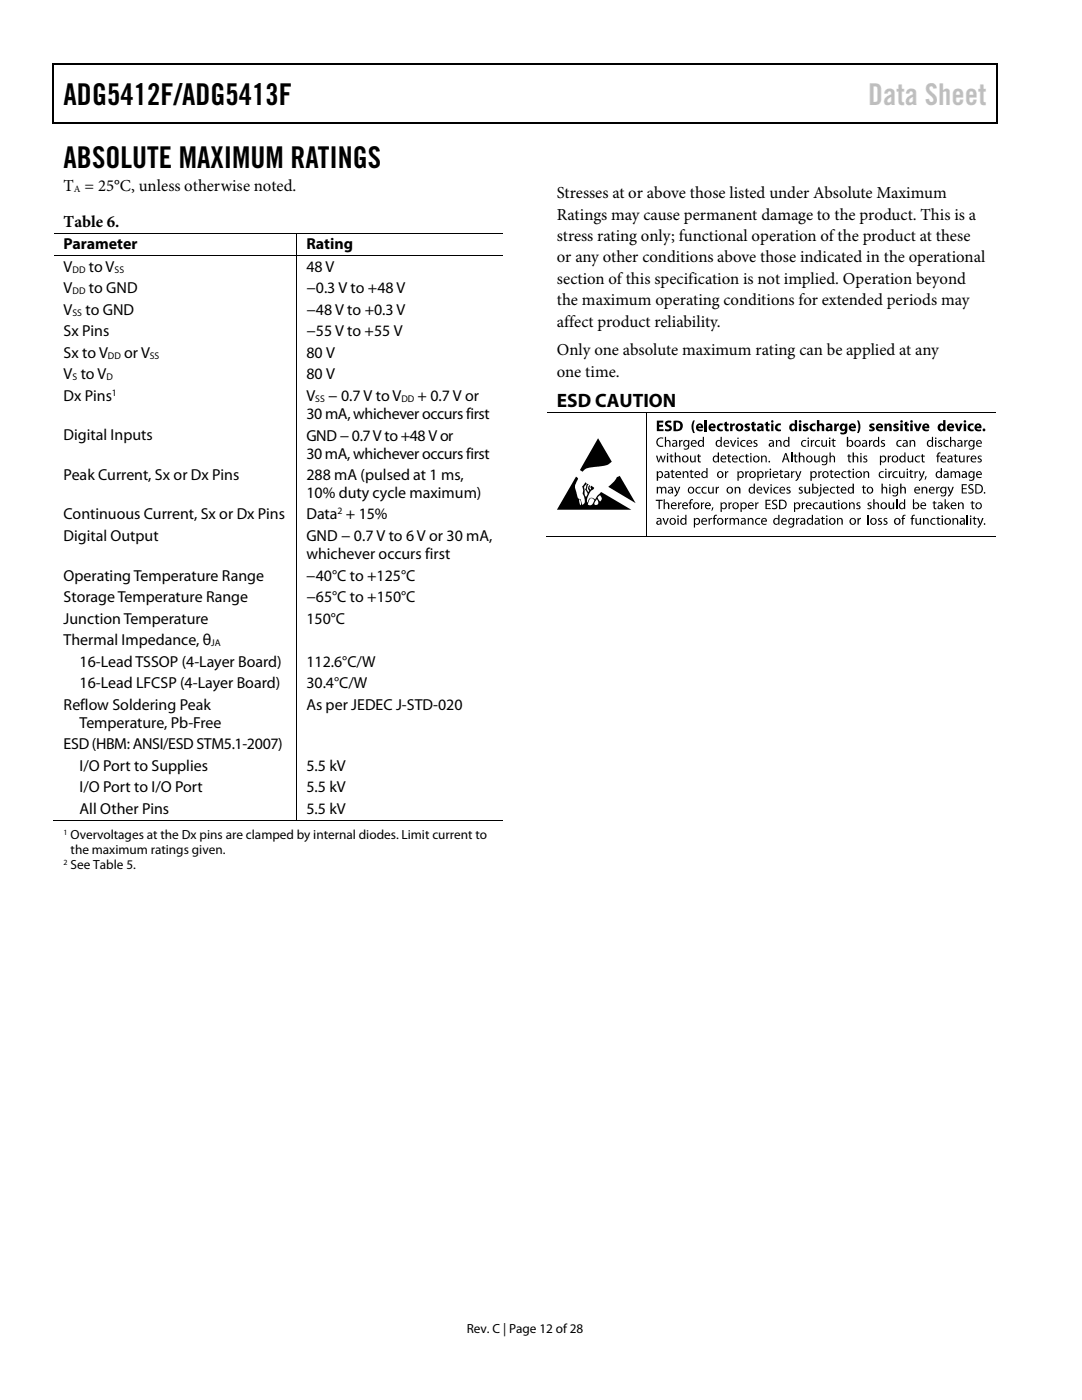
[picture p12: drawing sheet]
<svg xmlns="http://www.w3.org/2000/svg" width="216mm" height="279mm" viewBox="0 0 216 279" stroke-linecap="round" stroke-linejoin="round" font-family="sans-serif">
<defs><g id="words">
<g font-size="6">
<text x="12.7" y="21">ADG5412F/ADG5413F</text>
<text x="12.7" y="33.6">ABSOLUTE MAXIMUM RATINGS</text>
</g>
<text font-size="6" fill="#c0c0c0" x="173.2" y="21">Data Sheet</text>
<text font-size="3.9" x="111.1" y="81.3">ESD CAUTION</text>
<g font-size="3.3">
<text x="12.7" y="38.1">T = 25°C, unless otherwise noted.</text>
<text x="111.1" y="39.5">Stresses at or above those listed under Absolute Maximum</text>
<text x="12.7" y="45.2">Table 6.</text>
<text x="111.1" y="43.8">Ratings may cause permanent damage to the product. This is a</text>
<text x="111.1" y="48.1">stress rating only; functional operation of the product at these</text>
<text x="111.1" y="52.4">or any other conditions above those indicated in the operational</text>
<text x="111.1" y="56.6">section of this specification is not implied. Operation beyond</text>
<text x="111.1" y="60.9">the maximum operating conditions for extended periods may</text>
<text x="111.1" y="65.2">affect product reliability.</text>
<text x="111.1" y="70.9">Only one absolute maximum rating can be applied at any</text>
<text x="111.1" y="75.2">one time.</text>
</g>
<g font-size="3.2">
<text x="12.7" y="49.8">Parameter</text>
<text x="61.1" y="49.8">Rating</text>
<text x="12.7" y="54.3">V</text>
<text x="12.7" y="58.5">V</text>
<text x="17.7" y="54.3">to V</text>
<text x="17.7" y="58.5">to GND</text>
<text x="61.1" y="54.3">48 V</text>
<text x="61.1" y="58.5">−0.3 V to +48 V</text>
<text x="12.7" y="62.8">V</text>
<text x="17.1" y="62.8">to GND</text>
<text x="61.1" y="62.8">−48 V to +0.3 V</text>
<text x="12.7" y="67.1">Sx Pins</text>
<text x="12.7" y="71.4">Sx to V</text>
<text x="24.8" y="71.4">or V</text>
<text x="61.1" y="71.4">80 V</text>
<text x="61.1" y="67.1">−55 V to +55 V</text>
<text x="12.7" y="75.7">V to V</text>
<text x="61.1" y="75.7">80 V</text>
<text x="12.7" y="80">Dx Pins</text>
<text x="61.1" y="80">V</text>
<text x="61.1" y="83.6">30 mA, whichever occurs first</text>
<text x="65.5" y="80">− 0.7 V to V</text>
<text x="83.3" y="80">+ 0.7 V or</text>
<text x="12.7" y="87.9">Digital Inputs</text>
<text x="61.1" y="87.9">GND − 0.7 V to +48 V or</text>
<text x="12.7" y="95.8">Peak Current, Sx or Dx Pins</text>
<text x="61.1" y="91.5">30 mA, whichever occurs first</text>
<text x="61.1" y="95.8">288 mA (pulsed at 1 ms,</text>
<text x="61.1" y="99.4">10% duty cycle maximum)</text>
<text x="12.7" y="103.7">Continuous Current, Sx or Dx Pins</text>
<text x="12.7" y="108">Digital Output</text>
<text x="61.1" y="108">GND − 0.7 V to 6 V or 30 mA,</text>
<text x="61.2" y="103.7">Data + 15%</text>
<text x="61.1" y="111.6">whichever occurs first</text>
<text x="12.7" y="115.9">Operating Temperature Range</text>
<text x="61.1" y="115.9">−40°C to +125°C</text>
<text x="12.7" y="120.2">Storage Temperature Range</text>
<text x="12.7" y="124.5">Junction Temperature</text>
<text x="61.1" y="120.2">−65°C to +150°C</text>
<text x="61.1" y="124.5">150°C</text>
<text x="12.7" y="128.8">Thermal Impedance, θ</text>
<text x="15.9" y="133.1">16-Lead TSSOP (4-Layer Board)</text>
<text x="15.9" y="137.4">16-Lead LFCSP (4-Layer Board)</text>
<text x="61.1" y="137.4">30.4°C/W</text>
<text x="61.1" y="133.1">112.6°C/W</text>
<text x="12.7" y="141.7">Reflow Soldering Peak</text>
<text x="61.1" y="141.6">As per JEDEC J-STD-020</text>
<text x="12.7" y="149.5">ESD (HBM: ANSI/ESD STM5.1-2007)</text>
<text x="15.9" y="145.2">Temperature, Pb-Free</text>
<text x="15.9" y="153.8">I/O Port to Supplies</text>
<text x="61.2" y="153.8">5.5 kV</text>
<text x="15.9" y="158.1">I/O Port to I/O Port</text>
<text x="61.2" y="158.1">5.5 kV</text>
<text x="15.9" y="162.4">All Other Pins</text>
<text x="61.1" y="162.4">5.5 kV</text>
</g>
<g font-size="2.6">
<text x="14.1" y="167.5">Overvoltages at the Dx pins are clamped by internal diodes. Limit current to</text>
<text x="14.1" y="173.5">See Table 5.</text>
<text x="14.1" y="170.5">the maximum ratings given.</text>
<text x="93.2" y="266">Rev. C | Page 12 of 28</text>
</g>
<g font-size="1.9">
<text x="14.8" y="38.3">A</text>
<text x="14.5" y="54.4">DD</text>
<text x="14.5" y="58.7">DD</text>
<text x="22.9" y="54.4">SS</text>
<text x="14.5" y="63">SS</text>
<text x="21.5" y="71.6">DD</text>
<text x="29.9" y="71.6">SS</text>
<text x="14.5" y="75.9">S</text>
<text x="21.2" y="75.9">D</text>
<text x="22.3" y="79">1</text>
<text x="62.9" y="80.2">SS</text>
<text x="80.1" y="80.2">DD</text>
<text x="67.3" y="102.6">2</text>
<text x="42.1" y="128.9">JA</text>
</g>
<g font-size="1.6">
<text x="12.7" y="166.6">1</text>
<text x="12.7" y="172.6">2</text>
</g>
</g></defs>
<g fill="#000">
<path d="M10.5 12.7h.3v1h-.3zM198.8 12.7h.2v1h-.2zM198.8 12.7h.2v.3h-.2zM198.8 24.4h.2v.3h-.2zM119.3 87.5l2.8 4.6-.3 .2a3.8 3.8 0 0 1-2.7 .8l-.7 .1a2.29 2.29 0 0 0-2.2 .9l-.5-.3zM131 97.2h.3v.2a.46 .46 0 0 1 .8 0l.4-.3 .4 .3 .1 1.1h-.3v-1l-.3-.2-.3 .3v.9h-.2v-1l-.3-.2-.3 .3v.9h-.3zM130.9 90.9h.3l.2 1.2 .4-1.2h.2l.3 1.2 .3-1.2h.2l-.4 1.4h-.2l-.3-1.1-.4 1.1h-.2zM130.9 99.7h1.3v.3h-.5v1.6h-.3v-1.6h-.5zM131.1 83.9h1.3v.4h-.9v.5h.8v.4h-.8v.5h.9v.3h-1.3zM131.2 87.6l.7-.3 .5 .1-.1 .2a.76 .76 0 0 0-1.1 .7 .76 .76 0 0 0 1.1 .6l.1 .2a.98 .98 0 0 1-1.3-.3 .98 .98 0 0 1 .1-1.2zM132.4 99.6h.3v.9a.5 .5 0 0 1 .8 0l.1 1.1h-.3v-1l-.3-.2-.3 .3v.9h-.3zM132.7 87.2h.2v.8l.3-.2h.3a1.47 1.47 0 0 1 .3 1.4h-.2l-.1-1-.3-.2-.3 .3v.9h-.2z"/>
<path d="M132.9 84.1l.5-.2 .6 .1-.1 .4h-.7l-.1 .1 .2 .2a.72 .72 0 0 1 .8 .9 .72 .72 0 0 1-1.1 .5l-.3-.1v-.4l.7 .1 .2-.2-.2-.2a.7 .7 0 0 1-.6-.4 .7 .7 0 0 1 .1-.8zM133.8 90.7l.2-.1v.3h.4v.2h-.4l.1 .9 .2 .1v.2h-.3l-.2-.2v-1h-.2v-.2h.2zM134 93.8l.2-.1v.3h.4v.2h-.4l.1 .9 .3 .1-.1 .2h-.3l-.2-.2v-1h-.2v-.2h.2zM134.6 90.3h.3v.8l.3-.2 .3 .1a1.47 1.47 0 0 1 .3 1.3h-.3v-1l-.3-.2-.3 .3v.9h-.3zM134.5 97.2h.3l.3 1 .4-1h.2l-.2 .5a2.11 2.11 0 0 1-.9 1.4v-.2l.4-.5zM135.5 87.8h.2v.3l.5-.3v.2l-.3 .1-.1 .2v.9h-.3zM136.2 94h.2v.3l.1-.1a.51 .51 0 0 1 .8 0l.1 1.2h-.3v-1l-.3-.2-.3 .3v.9h-.3zM137.8 93.8l.2-.1v.3h.4v.2h-.4l.1 .9 .3 .1v.2h-.4l-.2-.2v-1h-.2v-.2h.2zM138.3 83.9h.4a2.82 2.82 0 0 0 0 2.5h-.3a2.22 2.22 0 0 1-.1-2.5zM137.7 90.9h.2l.1 1a.33 .33 0 0 0 .3 .2 .33 .33 0 0 0 .3-.3v-.9h.2v1.4h-.2v-.2l-.1 .1a.48 .48 0 0 1-.7-.1zM139.3 90.7l.2-.1v.3h.3v.2h-.3v.9l.3 .1v.2h-.3l-.2-.2v-1h-.2zM138.9 97.3l.6-.2 .3 .1-.1 .2a.51 .51 0 0 0-.7 .5 .51 .51 0 0 0 .8 .4v.1a.7 .7 0 0 1-.9-.1 .7 .7 0 0 1 0-1z"/>
<path d="M140.6 83.8h.5v2.2h-.5zM140.1 97.3l.6-.2 .3 .1v.2a.51 .51 0 0 0-.8 .4 .51 .51 0 0 0 .8 .5v.1a.71 .71 0 0 1-.9-.1 .71 .71 0 0 1 0-1zM141.3 97.2h.2l.1 .9 .2 .2 .4-.2v-.9h.2v1.3h-.2v-.2l-.1 .1a.48 .48 0 0 1-.7-.1zM142.8 97.2h.2v.2l.5-.3v.3h-.3l-.1 .3v.8h-.3zM143.2 84.7l.9-.2 .2 .1-.2 .3a.45 .45 0 0 0-.6 .4 .45 .45 0 0 0 .7 .4l.1 .3a.82 .82 0 0 1-1.1-.2 .82 .82 0 0 1 0-1.1zM144.7 94h.2v.3l.4-.3v.3h-.2l-.2 .3v.8h-.2zM144.6 84.3l.5-.2v.4h.3v.4h-.3v.7l.3 .1v.3a.51 .51 0 0 1-.5 0 .51 .51 0 0 1-.3-.5v-.6h-.2v-.4h.2zM145.3 90.7l.2-.1v.3h.4v.2h-.4l.1 .9 .3 .1-.1 .2h-.3l-.2-.2v-1h-.2v-.2h.2zM145.7 84.5h.4v.3l.3-.3h.2v.4l-.3 .1-.1 .2v.8h-.5zM145.7 87.8h.2l.4 1.1 .4-1.1h.2l-.5 1.4h-.2zM146.6 97.2h.2v.2l.1-.1a.51 .51 0 0 1 .8 0v1.2h-.2l-.1-1-.2-.2-.4 .3v.9h-.2zM147.6 91.1l.5-.2 .4 .1-.1 .2a.51 .51 0 0 0-.7 .4 .51 .51 0 0 0 .7 .5l.1 .1a.7 .7 0 0 1-1-.2 .7 .7 0 0 1 .1-.9z"/>
<path d="M148.7 84.6l.5-.1 .4 .1-.1 .3h-.4v.1a.56 .56 0 0 1 .6 .7 .56 .56 0 0 1-.9 .4l-.3-.1 .1-.4 .4 .1 .2-.1-.4-.3a.44 .44 0 0 1-.1-.7zM148.7 94h.2v.3l.5-.3v.3h-.2l-.2 .3v.8h-.3zM147.9 88l.5-.2 .3 .1v.2a.5 .5 0 0 0-.7 .4 .5 .5 0 0 0 .7 .4v.2a.71 .71 0 0 1-.9-.2 .71 .71 0 0 1 .1-.9zM148.8 90.7l.3-.1v.3h.3v.2h-.3v.9l.3 .1-.1 .2h-.2l-.2-.2-.1-1h-.2v-.2h.2zM150.4 88l.4-.2 .3 .1v.2l-.5-.1v.3a.47 .47 0 0 1 .6 .5 .47 .47 0 0 1-.7 .4l-.2-.1 .1-.2 .3 .1 .2-.2-.2-.2a.41 .41 0 0 1-.3-.6zM150 84.3l.5-.2v.4h.3v.4h-.3l.1 .7 .2 .1v.3a.52 .52 0 0 1-.5 0 .52 .52 0 0 1-.3-.5v-.6h-.2v-.4h.2zM151.8 90.9h.3v.3l.1-.2a.49 .49 0 0 1 .7 .1l.1 1.2h-.2l-.1-1-.2-.2-.4 .3v.9h-.2zM152.3 97.2h.2l.4 1.1 .3-1.1h.3l-.5 1.3h-.2zM152.7 94h.2v.3l.4-.3v.3h-.2l-.2 .3v.8h-.2zM152.8 84.3l.4-.2v.4h.4v.4h-.4l.1 .7 .3 .1v.3a.48 .48 0 0 1-.6 0 .48 .48 0 0 1-.2-.5v-.6h-.2v-.4h.2zM154.8 87.8h.2v.3l.1-.2a.48 .48 0 0 1 .8 .1l.1 1.2h-.3v-1l-.3-.2-.3 .2v1h-.3zM154.5 97.3l.5-.2 .3 .1v.2a.51 .51 0 0 0-.8 .4 .51 .51 0 0 0 .8 .5v.1a.71 .71 0 0 1-.9-.1 .71 .71 0 0 1 .1-1z"/>
<path d="M154.9 84.7l.8-.2 .2 .1-.1 .3a.45 .45 0 0 0-.7 .4 .45 .45 0 0 0 .7 .4l.1 .3a.81 .81 0 0 1-1.1-.2 .81 .81 0 0 1 .1-1.1zM155.7 93.8l.2-.1v.3h.4v.2h-.4l.1 .9 .3 .1-.1 .2h-.3l-.2-.2v-1h-.2v-.2h.2zM157 97.3l.4-.2 .3 .1v.2h-.5v.2a.48 .48 0 0 1 .6 .6 .48 .48 0 0 1-.7 .3l-.2-.1 .1-.1h.3l.2-.2-.2-.2a.41 .41 0 0 1-.3-.6zM157.8 90.3h.3v2h-.3zM157.9 94h.2v.3l.4-.3v.3h-.2l-.2 .3v.8h-.2zM158.3 90.9h.3v-.2l.2-.1v.3h.3v.2h-.3v.9l.3 .1v.2l-.5-.1v-1.1h-.3zM158.7 94h.2l.4 1.1 .4-1.1h.2l-.2 .6a2.21 2.21 0 0 1-.9 1.4l-.1-.2 .5-.5zM159.4 90.3h.3v.8l.2-.2 .4 .1a1.51 1.51 0 0 1 .2 1.3h-.2v-1l-.3-.2-.3 .3v.9h-.3zM159.4 97.3l.5-.2 .3 .1-.1 .2h-.4v.2l.2 .1a.42 .42 0 0 1 .3 .4 .42 .42 0 0 1-.2 .4l-.7-.1 .1-.1h.5v-.3l-.2-.1a.4 .4 0 0 1-.3-.6zM160.4 84.6l.4-.1 .5 .1-.1 .3h-.5v.1a.54 .54 0 0 1 .6 .6 .54 .54 0 0 1-.6 .5l-.5-.1 .1-.4 .5 .1v-.2h-.2a.48 .48 0 0 1-.4-.4 .48 .48 0 0 1 .2-.5zM160 88l.5-.2 .4 .1-.1 .2a.51 .51 0 0 0-.7 .4 .51 .51 0 0 0 .7 .4l.1 .2a.7 .7 0 0 1-1-.2 .7 .7 0 0 1 .1-.9zM160.5 97.2h.3v.9l.3 .2 .3-.2v-.9h.2v1.3h-.2v-.2l-.1 .1a.48 .48 0 0 1-.7-.1z"/>
<path d="M161.8 87.8h.2v.3l.5-.3v.2l-.3 .1-.1 .2v.9h-.3zM161.7 84.7l.9-.2 .2 .1-.1 .3a.45 .45 0 0 0-.7 .4 .45 .45 0 0 0 .7 .4l.1 .3a.81 .81 0 0 1-1.1-.2 .81 .81 0 0 1 0-1.1zM163 83.8h.5v.9a.55 .55 0 0 1 .7-.1 .55 .55 0 0 1 .3 .6v.8h-.5v-1l-.3-.1-.2 .2v.9h-.5zM163.3 94h.2v.3l.4-.3v.3h-.2l-.2 .3v.8h-.2zM162.4 90.9h.3v1a.32 .32 0 0 0 .4 .2 .32 .32 0 0 0 .2-.3v-.9h.3v1.4h-.2l-.1-.2v.1a.48 .48 0 0 1-.8-.1zM162.8 88l.5-.2 .3 .1v.2a.51 .51 0 0 0-.8 .4 .51 .51 0 0 0 .8 .4v.2a.7 .7 0 0 1-.9-.2 .7 .7 0 0 1 .1-.9zM163.9 87.8h.2l.1 1 .2 .2 .4-.3v-.9h.2v1.4h-.2v-.3l-.1 .2a.48 .48 0 0 1-.7-.1zM165.5 90.3h.3v.8l.4-.2 .3 .2 .1 1.2h-.2v-1l-.3-.2-.3 .3v.9h-.3zM165.7 93.8l.3-.1v.3h.3v.2h-.3v.9l.3 .1v.2h-.4l-.1-.2-.1-1h-.2v-.2h.2zM166.1 87.6l.3-.1v.3h.3v.2h-.3v.9l.3 .1v.2h-.4l-.1-.3-.1-.9h-.2v-.2h.2zM166.5 84.5h.4v.3l.3-.3h.2v.4l-.3 .1-.2 .2v.8h-.4zM165.8 97.3l.5-.2 .3 .1v.2a.51 .51 0 0 0-.8 .5 .51 .51 0 0 0 .8 .4v.1a.7 .7 0 0 1-.9-.1 .7 .7 0 0 1 .1-1z"/>
<path d="M166.4 100h.2v.3h.4v.2h-.4l.1 .9h.2l.1 .2h-.4l-.2-.2v-.9h-.2zM167 96.9h.2v.3h.4v.1h-.4l.1 1h.3l-.1 .2h-.3l-.2-.2v-1h-.2v-.1h.2zM168.1 94.2l.5-.2 .3 .1-.1 .2a.5 .5 0 0 0-.7 .4 .5 .5 0 0 0 .7 .5l.1 .1a.7 .7 0 0 1-.9-.2 .7 .7 0 0 1 .1-.9zM169.3 90.7l.2-.1v.3h.4v.2h-.4l.1 .9 .2 .1v.2h-.3l-.2-.2v-1h-.2zM169.3 93.8l.2-.1v.3h.4v.2h-.4l.1 .9 .2 .1v.2h-.3l-.2-.2v-1h-.2v-.2h.2zM170.1 90.3h.3v.8l.3-.2 .3 .1a1.51 1.51 0 0 1 .3 1.3h-.3v-1l-.3-.2-.3 .3v.9h-.3zM171 83.9h.3a2.22 2.22 0 0 1 0 2.5h-.3a2.82 2.82 0 0 0 0-2.5zM172.3 91.1l.4-.2 .3 .1v.2l-.5-.1 .1 .3 .1 .1a.4 .4 0 0 1 .4 .3 .4 .4 0 0 1-.2 .5l-.7-.1 .1-.2 .5 .1v-.3l-.2-.1a.41 .41 0 0 1-.3-.6zM172.3 94h.2v.3l.1-.1a.49 .49 0 0 1 .8 0v1.2h-.2v-1l-.3-.2-.4 .3v.9h-.2zM172.2 96.9h.2v.3h.4v.1h-.4l.1 1h.3l-.1 .2h-.3l-.2-.2v-1h-.2v-.1h.2zM173.4 87.8h.2v.3l.5-.3v.2l-.3 .1-.1 .2-.1 .9h-.2zM173.6 84.6l.5-.1 .4 .1-.1 .3h-.4v.1a.56 .56 0 0 1 .5 .7 .56 .56 0 0 1-.8 .4l-.3-.1 .1-.4 .4 .1 .2-.1-.5-.3a.43 .43 0 0 1 0-.7z"/>
<path d="M174.2 99.6h.3v.9l.3-.2h.3a1.49 1.49 0 0 1 .3 1.3h-.2l-.1-1-.3-.2-.3 .3v.9h-.3zM175.8 88l.5-.2 .3 .1-.1 .2-.4-.1v.3l.2 .1a.4 .4 0 0 1 .3 .3 .4 .4 0 0 1-.2 .4h-.7l.1-.2 .3 .1 .3-.2-.6-.5zM175.9 96.5h.2v.9a.5 .5 0 0 1 .9-.1v1.2h-.2v-1l-.3-.2-.3 .3-.1 .9h-.2zM175.5 94.2l.5-.2 .4 .1-.1 .2a.51 .51 0 0 0-.7 .4 .51 .51 0 0 0 .7 .5l.1 .1a.7 .7 0 0 1-1-.1 .7 .7 0 0 1 .1-1zM176.5 84.5h.4v.3l.1-.2a.56 .56 0 0 1 .7 0 .56 .56 0 0 1 .2 .6v.8h-.4l-.1-1-.2-.1-.2 .2v.9h-.5zM177.1 90.9h.3v.3l.4-.3v.2l-.2 .1-.2 .2v.9h-.3zM177.3 94h.2v.3l.4-.3v.3h-.2l-.2 .3v.8h-.2zM178.4 84.6l.5-.1 .4 .1-.1 .3h-.4v.1a.56 .56 0 0 1 .6 .7 .56 .56 0 0 1-.9 .4l-.3-.1 .1-.4 .4 .1 .2-.1-.5-.3a.42 .42 0 0 1 0-.7zM178.3 94.2l.5-.2 .3 .1v.2a.51 .51 0 0 0-.8 .4 .51 .51 0 0 0 .8 .5v.1a.7 .7 0 0 1-.9-.1 .7 .7 0 0 1 .1-1zM179.6 96.5h.3v.9l.3-.3 .3 .1a1.42 1.42 0 0 1 .3 1.3h-.3v-1l-.3-.2-.3 .3v.9h-.3zM179 88l.6-.2 .3 .1v.2a.51 .51 0 0 0-.8 .4 .51 .51 0 0 0 .8 .4v.2a.71 .71 0 0 1-.9-.2 .71 .71 0 0 1 0-.9zM179.4 94h.2l.1 1 .2 .2 .4-.2v-1h.2v1.4h-.2v-.2l-.1 .1a.48 .48 0 0 1-.7-.1z"/>
<path d="M180.6 84.3l.4-.2v.4h.4v.4h-.4l.1 .7 .3 .1v.3a.5 .5 0 0 1-.6 0 .5 .5 0 0 1-.2-.5v-.6h-.2v-.4h.2zM181.5 87.8h.2v.3l.1-.2a.49 .49 0 0 1 .7 .1l.1 1.2h-.2v-1l-.3-.2-.4 .3v.9h-.2zM181.6 93.8l.2-.1v.3h.4v.2h-.4l.1 .9 .3 .1v.2h-.4l-.2-.2v-1h-.2zM181.1 90.9h.2l.1 1 .2 .2 .4-.3v-.9h.2v1.4h-.2v-.2l-.1 .1a.45 .45 0 0 1-.7-.1zM182.5 94h.2v.3l.4-.3v.3h-.2l-.2 .3v.8h-.2zM182.3 84.5h.5l.3 1.1 .3-1.1h.5l-.5 1.5h-.5zM183.3 94h.2l.4 1.1 .4-1.1h.2l-.2 .6a2.2 2.2 0 0 1-.9 1.4l-.1-.2 .5-.5zM182.7 91.1l.5-.2 .4 .1-.1 .2a.51 .51 0 0 0-.7 .4 .51 .51 0 0 0 .7 .5l.1 .1a.71 .71 0 0 1-1-.1 .71 .71 0 0 1 .1-1zM183.9 97.2h.2v.2l.1-.1a.5 .5 0 0 1 .8 0v1.2h-.2v-1l-.3-.2-.4 .3v.9h-.2zM183.9 90.7l.3-.1v.3h.3v.2h-.3v.9l.3 .1v.2h-.4l-.1-.2-.1-1h-.2v-.2h.2zM184.7 95.1l.2-.1-.2 .7h-.2zM186.3 100h.2v.3h.4v.2h-.4l.1 .9h.3v.2h-.4l-.2-.2v-.9h-.2z"/>
<path d="M186.8 97.2h.2v.2l.5-.3v.3h-.3l-.1 .3-.1 .8h-.2zM187.2 90.4l.5-.1-.1 .2h-.3v.2l-.1 .2h.4v.2h-.4v1.2h-.2v-1.2h-.2v-.2h.2zM187.2 88l.4-.2 .4 .1-.1 .2-.4-.1v.3l.2 .1a.4 .4 0 0 1 .3 .3 .4 .4 0 0 1-.2 .4h-.6v-.2l.5 .1v-.3l-.2-.1a.4 .4 0 0 1-.3-.6zM188.4 88l.5-.2 .4 .1v.2a.51 .51 0 0 0-.8 .4 .51 .51 0 0 0 .8 .4v.2a.71 .71 0 0 1-.9-.2 .71 .71 0 0 1 0-.9zM189 97.2h.3l.4 1 .4-1h.2l-.2 .5a2.26 2.26 0 0 1-.9 1.4l-.1-.2 .5-.5zM189.6 87.2h.2v.8a.5 .5 0 0 1 .8 0l.1 1.2h-.2l-.1-1-.3-.2-.3 .3v.9h-.2zM189.7 94h.2v.3a.46 .46 0 0 1 .4-.3 .46 .46 0 0 1 .4 .3l.4-.3 .4 .2 .1 1.2h-.3v-1l-.2-.2-.3 .3v.9h-.3v-1l-.3-.2-.3 .3v.9h-.2zM190.3 90.9h.2v-.2l.3-.1v.3h.3v.2h-.3v.9l.3 .1v.2l-.5-.1-.1-1.1h-.2zM190.5 84.5h.5l.3 1.1 .3-1.1h.5l-.6 1.5h-.4zM192.4 87.8h.2v.3l.5-.3v.2l-.4 .3v.9h-.3zM191.3 90.9h.3v1l.3 .2 .3-.3v-.9h.3v1.4h-.2v-.2l-.1 .1a.47 .47 0 0 1-.8-.1zM191.9 96.6h1v.2h-.8v.6h.8v.2h-.8v.7h.9v.2h-1.1z"/>
<path d="M192.9 90.9h.2v.3l.4-.3v.2l-.2 .1-.2 .2v.9h-.2zM193.3 96.9a.76 .76 0 0 1 .9-.2l-.1 .2-.3-.1-.3 .2 .1 .3a.64 .64 0 0 1 .6 .9 .64 .64 0 0 1-1 .2v-.2a.39 .39 0 0 0 .7 .1 .39 .39 0 0 0-.2-.7 .53 .53 0 0 1-.4-.7zM193.7 100.3h.2v-.3h.2v.3h.4v.2h-.4l.1 .9h.2v.2l-.4-.1-.1-1h-.2zM193.3 84.7l.8-.2 .2 .1-.1 .3a.45 .45 0 0 0-.7 .4 .45 .45 0 0 0 .7 .4l.1 .3a.82 .82 0 0 1-1.1-.2 .82 .82 0 0 1 .1-1.1zM195.1 91.1l.4-.2 .4 .1-.1 .2-.4-.1v.3a.47 .47 0 0 1 .5 .5 .47 .47 0 0 1-.7 .4l-.2-.1 .1-.2 .3 .1 .3-.2-.2-.2a.41 .41 0 0 1-.4-.6zM196.3 98.2h.3v.3h-.3zM123 95.3l.7-.3 3.1 5.4-5.4-3.2 1.1-1.1zM132.2 103.4h.3l.3 1.1 .4-1.1h.3l-.6 1.3h-.2zM135.3 100.3h.2v.2l.5-.3v.3h-.3l-.1 .3v.8h-.3zM137.8 99.7h.5v.2l-.2-.1-.2 .2-.1 .3h.4v.2h-.4v1.1h-.2v-1.1h-.2v-.2h.2zM139.8 100.3h.3v.2l.4-.3v.3l-.4 .3v.8h-.2zM141.4 103.4h.2v.3l.4-.3v.2h-.2l-.2 .3v.8h-.2z"/>
<path d="M142.1 101.3h.3l-.3 .6h-.2zM142.6 102.8h.5v.2l-.2-.1-.3 .2v.3h.3v.2h-.3v1.1h-.2v-1.1h-.2v-.2h.2zM144.7 103.4h.2v.3l.4-.3v.2h-.2l-.2 .3v.8h-.2zM145.3 100.3h.3v.2l.4-.3v.3l-.4 .3v.8h-.2zM145.6 103.4h.2v.2l.2-.2h.4l.2 .2 .3-.2h.3l.3 .5v.8h-.3v-1l-.2-.2-.3 .3-.1 .9h-.2v-1l-.3-.2-.3 .3v.9h-.2zM149.2 103.4h.2v.2l.1-.1a.5 .5 0 0 1 .8 .1v1.1h-.2v-.9l-.3-.3-.3 .3-.1 .9h-.2zM150.7 100.3h.2v.2l.5-.3v.3h-.3l-.2 .3v.8h-.2zM150.8 103.6l.6-.2h.3l-.1 .2a.51 .51 0 0 0-.7 .5 .51 .51 0 0 0 .7 .4l.1 .2a.7 .7 0 0 1-.9-.2 .7 .7 0 0 1 0-.9zM152.7 99.7h1.1v.2h-.8v.6h.7v.2h-.7v.7h.8v.2h-1.1zM154.1 100a.79 .79 0 0 1 1-.2l-.1 .2h-.6a.27 .27 0 0 0-.1 .2 .27 .27 0 0 0 .1 .3 .64 .64 0 0 1 .7 .8 .64 .64 0 0 1-1.1 .2l.1-.2a.39 .39 0 0 0 .6 .1 .39 .39 0 0 0-.2-.6 .53 .53 0 0 1-.4-.8zM158.8 103.4h.2l.1 .3 .4-.3v.2h-.2l-.2 .3v.8h-.2zM160 100.3h.2v.2l.4-.3v.3h-.2l-.2 .3v.8h-.2z"/>
<path d="M162.3 100.4l.6-.2 .3 .1v.2a.51 .51 0 0 0-.8 .5 .51 .51 0 0 0 .8 .4v.2a.71 .71 0 0 1-.9-.2 .71 .71 0 0 1 0-1zM164 103.1h.2v.3h.4v.2h-.4v.7l.1 .2h.3l-.1 .2h-.3l-.2-.2v-.9h-.2v-.2h.2zM164.8 100.3h.2l.1 .9a.33 .33 0 0 0 .3 .2 .33 .33 0 0 0 .3-.3v-.8h.2v1.3h-.2v-.2l-.1 .1a.48 .48 0 0 1-.7-.1zM167 103.4h.2v.2l.1-.1a.51 .51 0 0 1 .8 .1l.1 1.1h-.3v-.9l-.3-.3-.3 .3v.9h-.3zM169.4 100.3h.2v.2l.1-.1a.49 .49 0 0 1 .8 .1v1.1h-.2v-1l-.3-.2-.3 .3v.9h-.3zM170.9 100.4l.4-.2 .4 .1-.1 .2h-.4v.2l.2 .1a.41 .41 0 0 1 .3 .4 .41 .41 0 0 1-.2 .4l-.7-.1 .1-.1h.5v-.3l-.2-.1a.41 .41 0 0 1-.3-.6zM171.1 103.4h.2v.3l.5-.3v.2h-.2l-.3 .4v.7h-.2zM173.1 102.7h.2v2h-.2zM173.2 100.4l.4-.2 .3 .1-.1 .2h-.4v.2l.2 .1a.41 .41 0 0 1 .3 .4 .41 .41 0 0 1-.2 .4l-.6-.1v-.1h.5v-.3l-.1-.1a.41 .41 0 0 1-.3-.6zM175.3 103.5l.3-.1h.4l-.1 .2h-.4v.2a.47 .47 0 0 1 .5 .6 .47 .47 0 0 1-.7 .3l-.1-.1v-.1l.3 .1 .3-.2-.3-.3a.41 .41 0 0 1-.2-.6zM176.4 103.5l.3-.1h.4l-.1 .2h-.4v.2l.2 .1a.42 .42 0 0 1 .3 .4 .42 .42 0 0 1-.2 .4l-.6-.1v-.1h.5v-.3l-.2-.1a.41 .41 0 0 1-.2-.6zM177.3 100.3h.2l.1 .9 .2 .2 .4-.2v-.9h.2v1.3h-.2v-.2l-.1 .1a.48 .48 0 0 1-.7-.1z"/>
<path d="M178.8 99.6h.3v2h-.3zM180.2 102.8h.5v.2h-.3l-.1 .1v.3h.3v.2h-.3v1.1h-.3v-1.1h-.1v-.2h.1zM182.1 102.8h.5l-.1 .2h-.3v.1l-.1 .3h.4v.2h-.4v1.1h-.2v-1.1h-.2v-.2h.2zM182.7 103.4h.2v.9l.3 .2 .3-.2v-.9h.3v1.3h-.2v-.2l-.1 .1a.47 .47 0 0 1-.8-.1zM184.2 103.4h.2v.2l.1-.1a.47 .47 0 0 1 .7 .1l.1 1.1h-.2v-.9l-.3-.3-.4 .3v.9h-.2zM185.8 103.6l.5-.2h.4l-.1 .2a.51 .51 0 0 0-.7 .5 .51 .51 0 0 0 .7 .4l.1 .2a.7 .7 0 0 1-1-.2 .7 .7 0 0 1 .1-.9zM187 103.1h.3v.3h.3v.2h-.3v.9h.3v.2h-.4l-.1-.2-.1-.9h-.2v-.2h.2zM188.5 99.6h.2v1.3l.6-.6h.2l-.5 .5 .6 .8h-.3l-.5-.6-.1 .6h-.2zM190.1 103.4h.2v.2l.1-.1a.48 .48 0 0 1 .7 .1l.1 1.1h-.2v-.8a.34 .34 0 0 0-.3-.3 .34 .34 0 0 0-.4 .3v.8h-.2zM191.1 100.3h.2l.1 .2 .1-.1a.5 .5 0 0 1 .7 .1l.1 1.1h-.3v-1l-.3-.2-.3 .3v.9h-.2zM192.9 102.7h.3v2h-.3zM194.3 103.1h.2v.3h.4v.2h-.4v.7l.1 .2h.2l-.1 .2h-.2l-.2-.2v-.9h-.2v-.2h.2z"/>
<path d="M195 103.4h.3l.3 1.1 .4-1.1h.3l-.3 .5a2.29 2.29 0 0 1-.9 1.4v-.2l.4-.4zM196.3 104.5h.3v.2h-.3z"/>
<path d="M114.9 95.1l-3.8 6.6h14.9l-6-3.5-.8 .7-.5 .8-.1-.2a.73 .73 0 0 0-.8-.1 .73 .73 0 0 0-.5 .6l-.1 .3a2.85 2.85 0 0 1 1.3-2.8l.1-.2-.7-.3v.6l-.1 .2-.2-.4 .2-.5-.1-.1-.3 .3a.66 .66 0 0 0 .2 .8l-.2 .3-.1-.2a.67 .67 0 0 1-.1-.9l.3-.4-.3-.2-.4 1.1a.88 .88 0 0 1 .1 1.5l-.2-.3v-1a.79 .79 0 0 1 .2-1.1l.2-.2-.3-.2-.6 .8 .2 .7-.2 .8 .4 .7a1.03 1.03 0 0 1-.4 1.5l-.2-.5a.58 .58 0 0 0-.5-.8l-.3-.4-.2-.9a2.18 2.18 0 0 1 .3-2.5 .43 .43 0 0 0-.4-.6zM115.5 99.7h.2l.2 .4v.5l-.1 .2zM117.8 99.4a.59 .59 0 0 1 .7 .4 .59 .59 0 0 1-.2 .7 .62 .62 0 0 1-1 .2l.2-.7zM119 99.7a.52 .52 0 0 1 .4 .7 .52 .52 0 0 1-.8 .2zM119.3 99.2l.4-.4a.7 .7 0 0 1 0 1.3l-.4-.7z"/>
<path d="M131 94h.3v.3a.61 .61 0 0 1 .9-.1 .61 .61 0 0 1 .1 .8 .53 .53 0 0 1-.5 .4 .53 .53 0 0 1-.5-.2v.7h-.3zM131.4 94.3a.5 .5 0 0 0-.1 .6 .5 .5 0 0 0 .6 .3 .5 .5 0 0 0 .2-.6 .5 .5 0 0 0-.6-.4z"/>
<path d="M133.1 90.6a.15 .15 0 0 1 .3 0 .15 .15 0 0 1-.3 0zM133.1 90.9h.2v1.4h-.2z"/>
<path d="M132.6 94.1l.5-.1 .4 .3 .1 1.1h-.2v-.2a.42 .42 0 0 1-.7 .1 .42 .42 0 0 1 0-.6l.6-.2v-.1l-.3-.2-.3 .1zM132.8 94.8v.4h.4l.1-.2v-.3z"/>
<path d="M133.4 97.2l.4-.1 .5 .3v1.1h-.2v-.2a.43 .43 0 0 1-.7 .1 .43 .43 0 0 1 .1-.6l.5-.2v-.1a.42 .42 0 0 0-.6-.1zM133.6 97.9v.4h.3l.2-.2v-.3z"/>
<path d="M134.4 84a1.51 1.51 0 0 1 1.8 .6 1.25 1.25 0 0 1-1.7 1.5l-.1-.1zM134.9 84.3v1.4a.71 .71 0 0 0 .8-.7 .71 .71 0 0 0-.8-.7z"/>
<path d="M134.9 94.2a.59 .59 0 0 1 .7-.1 .59 .59 0 0 1 .3 .7h-.9l.2 .4h.6v.1a.71 .71 0 0 1-.9-.1 .71 .71 0 0 1 0-1zM135.2 94.3l-.2 .3h.7l-.1-.3z"/>
<path d="M134.2 87.9l.1-.1a.58 .58 0 0 1 .8 .5v.9h-.2v-.2a.43 .43 0 0 1-.6 .1 .43 .43 0 0 1 0-.6l.6-.2v-.1l-.3-.2-.4 .1zM134.4 88.6v.4h.3l.2-.2v-.3z"/>
<path d="M136.1 91.6a.69 .69 0 0 1 1.3 0 .69 .69 0 0 1-1.3 0zM136.5 91.2a.5 .5 0 0 0-.2 .6 .5 .5 0 0 0 .6 .3 .5 .5 0 0 0 .2-.7 .5 .5 0 0 0-.6-.2z"/>
<path d="M136.5 88l.4-.2 .4 .2 .1-.2h.2l-.1 .4a1.36 1.36 0 0 1-.3 1.5l-.8-.1 .1-.1h.6l.2-.6a.63 .63 0 0 1-.9 0 .63 .63 0 0 1 .1-.9zM136.7 88.1a.55 .55 0 0 0 .2 .9 .48 .48 0 0 0 .4-.6 .48 .48 0 0 0-.6-.3z"/>
<path d="M137.2 97.8a.7 .7 0 0 1 1.4 0 .7 .7 0 0 1-1.4 0zM137.7 97.4a.5 .5 0 0 0-.2 .6 .5 .5 0 0 0 .6 .3 .5 .5 0 0 0 .2-.7 .5 .5 0 0 0-.6-.2z"/>
<path d="M138 88a.57 .57 0 0 1 .7-.1 .57 .57 0 0 1 .3 .6h-.9a.52 .52 0 0 0 .8 .4v.2a.72 .72 0 0 1-.9-.1 .72 .72 0 0 1 0-1zM138.2 88l-.1 .4h.7l-.1-.4z"/>
<path d="M138.7 94.2a.58 .58 0 0 1 .7-.1 .58 .58 0 0 1 .3 .7h-.9l.2 .4h.6l.1 .1a.72 .72 0 0 1-1-.1 .72 .72 0 0 1 0-1zM138.9 94.3l-.1 .3h.7l-.1-.3z"/>
<path d="M139.1 84.8a.72 .72 0 0 1 .9-.2 .72 .72 0 0 1 .3 .8h-1l.3 .3h.6v.2a.83 .83 0 0 1-1.1 0 .83 .83 0 0 1 0-1.1zM139.4 84.9l-.1 .2h.6l-.1-.2z"/>
<path d="M139.4 88l.4-.2 .4 .2v-.8h.3v2h-.2v-.3a.64 .64 0 0 1-1 .1 .64 .64 0 0 1 .1-1zM139.7 88.1a.57 .57 0 0 0 .2 .9 .49 .49 0 0 0 .3-.6 .49 .49 0 0 0-.5-.3z"/>
<path d="M140.1 94.2l.4-.2 .4 .2v-.8h.3v2h-.2v-.2a.61 .61 0 0 1-.9 .1 .61 .61 0 0 1-.1-.9zM140.4 94.3a.56 .56 0 0 0 .1 .9 .49 .49 0 0 0 .5-.6 .49 .49 0 0 0-.6-.3z"/>
<path d="M141.6 84.8a.72 .72 0 0 1 .9-.2 .72 .72 0 0 1 .3 .8h-1a.51 .51 0 0 0 .9 .3v.2a.83 .83 0 0 1-1.1 0 .83 .83 0 0 1 0-1.1zM142 84.9l-.2 .2h.6l-.1-.2z"/>
<path d="M142.4 91.1l.4-.2 .4 .2v-.8h.3v2h-.2v-.2a.61 .61 0 0 1-.9 .1 .61 .61 0 0 1-.1-.9zM142.6 91.2a.56 .56 0 0 0 .2 .9 .48 .48 0 0 0 .4-.6 .48 .48 0 0 0-.6-.3z"/>
<path d="M143 94.7a.7 .7 0 0 1 1.4 0 .7 .7 0 0 1-1.4 0zM143.5 94.3a.5 .5 0 0 0-.2 .6 .5 .5 0 0 0 .6 .3 .49 .49 0 0 0 .2-.7 .49 .49 0 0 0-.6-.2z"/>
<path d="M143.9 91.1a.58 .58 0 0 1 .7-.1 .58 .58 0 0 1 .3 .7h-.9a.52 .52 0 0 0 .8 .4l.1 .1a.72 .72 0 0 1-1-.1 .72 .72 0 0 1 0-1zM144.2 91.1l-.2 .4h.7l-.1-.4z"/>
<path d="M143 88l.4-.2 .4 .2v-.8h.2v2h-.2v-.3a.61 .61 0 0 1-.8 .2 .61 .61 0 0 1-.2-.9zM143.2 88.1a.57 .57 0 0 0 .2 .9 .49 .49 0 0 0 .4-.6 .49 .49 0 0 0-.6-.3z"/>
<path d="M144.5 88a.58 .58 0 0 1 .7-.1 .58 .58 0 0 1 .3 .6h-.9l.2 .5 .6-.1 .1 .2a.72 .72 0 0 1-1-.1 .72 .72 0 0 1 0-1zM144.7 88l-.1 .4h.7l-.1-.4z"/>
<path d="M145 97.8a.69 .69 0 0 1 1.3 0 .69 .69 0 0 1-1.3 0zM145.4 97.4a.5 .5 0 0 0-.2 .6 .5 .5 0 0 0 .6 .3 .5 .5 0 0 0 .2-.7 .5 .5 0 0 0-.6-.2z"/>
<path d="M146.2 91.1a.58 .58 0 0 1 .7-.1 .58 .58 0 0 1 .3 .7h-.9a.53 .53 0 0 0 .8 .4v.1a.72 .72 0 0 1-.9-.1 .72 .72 0 0 1 0-1zM146.4 91.1l-.1 .4h.7l-.1-.4z"/>
<path d="M147.2 94h.2v.3a.63 .63 0 0 1 .8-.2 .63 .63 0 0 1 .2 .9 .56 .56 0 0 1-.5 .4 .56 .56 0 0 1-.5-.2v.7h-.2zM147.5 94.3a.45 .45 0 0 0 0 .7 .45 .45 0 0 0 .6 0 .49 .49 0 0 0 0-.5 .49 .49 0 0 0-.5-.3z"/>
<path d="M147.2 87.4h.2v.2h-.2zM147.2 87.8h.2v1.4h-.2z"/>
<path d="M146.7 85.3a.85 .85 0 0 1 1.7 0 .85 .85 0 0 1-1.7 0zM147.4 84.9l-.1 .2a.41 .41 0 0 0 0 .4 .41 .41 0 0 0 .4 .2l.1-.2a.49 .49 0 0 0-.3-.7z"/>
<path d="M149.1 88a.58 .58 0 0 1 .7-.1 .58 .58 0 0 1 .3 .6h-.9l.2 .5 .6-.1v.2a.71 .71 0 0 1-.9-.1 .71 .71 0 0 1 0-1zM149.3 88l-.1 .4h.7l-.2-.4z"/>
<path d="M149.7 90.6a.15 .15 0 0 1 .3 0 .15 .15 0 0 1-.3 0zM149.7 90.9h.2v1.4h-.2z"/>
<path d="M149.5 94.7a.7 .7 0 0 1 1.4 0 .7 .7 0 0 1-1.4 0zM149.9 94.3a.5 .5 0 0 0-.1 .6 .5 .5 0 0 0 .6 .3 .5 .5 0 0 0 .1-.7 .5 .5 0 0 0-.6-.2z"/>
<path d="M149.6 97.3l.4-.2 .4 .2v-.8h.2v2h-.2v-.2a.61 .61 0 0 1-.8 .1 .61 .61 0 0 1-.2-.8zM149.8 97.4a.57 .57 0 0 0 .2 .9 .49 .49 0 0 0 .4-.5 .49 .49 0 0 0-.6-.4z"/>
<path d="M150.2 91.6a.7 .7 0 0 1 1.4 0 .7 .7 0 0 1-1.4 0zM150.7 91.2a.5 .5 0 0 0-.2 .6 .5 .5 0 0 0 .6 .3 .5 .5 0 0 0 .2-.7 .5 .5 0 0 0-.6-.2z"/>
<path d="M151.1 94h.2v.3a.62 .62 0 0 1 .9 0 .62 .62 0 0 1 0 .9 .62 .62 0 0 1-.8 0v.7h-.3zM151.5 94.3a.49 .49 0 0 0-.1 .6 .49 .49 0 0 0 .5 .3 .5 .5 0 0 0 .2-.6 .5 .5 0 0 0-.5-.4z"/>
<path d="M151.1 97.3a.58 .58 0 0 1 .7-.1 .58 .58 0 0 1 .3 .7h-.9a.54 .54 0 0 0 .8 .4v.1a.72 .72 0 0 1-.9-.1 .72 .72 0 0 1 0-1zM151.3 97.4l-.1 .3h.7l-.1-.3z"/>
<path d="M151.1 84.6l.4-.1a.64 .64 0 0 1 .9 .7v.8h-.4v-.1a.5 .5 0 0 1-.8 0 .5 .5 0 0 1 .1-.7l.6-.3-.3-.1-.4 .1zM151.5 85.4l.2 .4 .2-.2v-.3z"/>
<path d="M153.6 93.6h.2v.2h-.2zM153.6 94h.2v1.4h-.2z"/>
<path d="M153.8 96.7h.2v.2h-.2zM153.8 97.2h.2v1.3h-.2z"/>
<path d="M153.9 84.1a.24 .24 0 0 1 .4 0 .24 .24 0 0 1-.4 0zM153.9 84.5h.4v1.5h-.4z"/>
<path d="M154.3 94.2a.59 .59 0 0 1 .7-.1 .59 .59 0 0 1 .3 .7h-.9a.53 .53 0 0 0 .8 .4l.1 .1a.72 .72 0 0 1-1-.1 .72 .72 0 0 1 0-1zM154.5 94.3l-.1 .3h.7l-.1-.3z"/>
<path d="M153.5 87.9l.1-.1a.58 .58 0 0 1 .8 .5l.1 .9h-.3v-.2a.42 .42 0 0 1-.6 .1 .42 .42 0 0 1 0-.6l.6-.2v-.1a.43 .43 0 0 0-.7-.1zM153.7 88.6v.4l.4-.1 .1-.1v-.3z"/>
<path d="M155.4 99.8a1.02 1.02 0 0 1 1.4 .3 1.02 1.02 0 0 1-.3 1.4l-1.1 .1zM155.7 99.9v1.5a.78 .78 0 0 0 1-.7 .78 .78 0 0 0-1-.8z"/>
<path d="M155.7 97.3a.58 .58 0 0 1 .7-.1 .58 .58 0 0 1 .3 .7h-1a.52 .52 0 0 0 .9 .4v.1a.72 .72 0 0 1-.9-.1 .72 .72 0 0 1 0-1zM155.9 97.4l-.2 .3h.8l-.2-.3z"/>
<path d="M156.7 90.4h.2l.7 1.9h-.3l-.2-.6h-.6l-.2 .6h-.3zM156.8 90.6l-.3 .9h.6z"/>
<path d="M156.5 94.1l.5-.1 .4 .3 .1 1.1h-.2v-.2a.43 .43 0 0 1-.7 .1 .43 .43 0 0 1 0-.6l.6-.2v-.1a.44 .44 0 0 0-.6-.1zM156.8 94.8l-.1 .4h.4l.1-.2v-.3z"/>
<path d="M156.4 88l.4-.2 .5 .2v-.8h.2v2h-.2v-.3a.61 .61 0 0 1-.9 .2 .61 .61 0 0 1-.1-.9zM156.7 88.1a.57 .57 0 0 0 .2 .9 .49 .49 0 0 0 .4-.6 .49 .49 0 0 0-.6-.3z"/>
<path d="M157.7 84.7l.5-.2 .4 .2v-.9h.4v2.2h-.4v-.2a.69 .69 0 0 1-.9 .1 .69 .69 0 0 1-.2-.9zM158.1 84.9l-.1 .2a.41 .41 0 0 0 0 .4 .41 .41 0 0 0 .4 .2 .43 .43 0 0 0 .2-.5 .43 .43 0 0 0-.5-.3z"/>
<path d="M159.5 83.9h.3l.1 .3-.4 .1zM159.4 84.5h.5v1.5h-.5z"/>
<path d="M161.1 87.5a.15 .15 0 0 1 .3 0 .15 .15 0 0 1-.3 0zM161.2 87.8h.2v1.4h-.2z"/>
<path d="M160.8 91.6a.7 .7 0 0 1 1.4 0 .7 .7 0 0 1-1.4 0zM161.3 91.2a.5 .5 0 0 0-.2 .6 .5 .5 0 0 0 .6 .3 .5 .5 0 0 0 .2-.7 .5 .5 0 0 0-.6-.2z"/>
<path d="M161.7 94h.2v.3a.62 .62 0 0 1 .9 0 .62 .62 0 0 1 0 .9 .62 .62 0 0 1-.8 0v.7h-.3zM162.1 94.3a.49 .49 0 0 0-.1 .6 .49 .49 0 0 0 .5 .3 .5 .5 0 0 0 .2-.6 .5 .5 0 0 0-.5-.4z"/>
<path d="M162.1 96.5h.2v.9a.62 .62 0 0 1 .9 0 .62 .62 0 0 1-.1 .9 .62 .62 0 0 1-.8 0v.2h-.2zM162.4 97.5a.5 .5 0 0 0-.1 .6 .5 .5 0 0 0 .6 .2 .5 .5 0 0 0 .2-.6 .5 .5 0 0 0-.6-.3z"/>
<path d="M163.7 97.2h.2v.7a.89 .89 0 0 1-.6 1.2v-.2l.3-.1v-.3zM163.7 96.7h.2v.2h-.2z"/>
<path d="M164.4 97.3a.58 .58 0 0 1 .7-.1 .58 .58 0 0 1 .3 .7h-1l.3 .4h.5l.1 .1a.71 .71 0 0 1-1-.1 .71 .71 0 0 1 .1-1zM164.6 97.4l-.2 .3h.7l-.1-.3z"/>
<path d="M164 94.7a.7 .7 0 0 1 1.4 0 .7 .7 0 0 1-1.4 0zM164.5 94.3a.5 .5 0 0 0-.2 .6 .5 .5 0 0 0 .6 .3 .5 .5 0 0 0 .2-.7 .5 .5 0 0 0-.6-.2z"/>
<path d="M164.1 91.1l.4-.2 .4 .2v-.2h.2v.4a1.39 1.39 0 0 1-.3 1.5h-.7h-.1v-.2a.5 .5 0 0 0 .7 0 .5 .5 0 0 0 .2-.5 .63 .63 0 0 1-1-.1 .63 .63 0 0 1 .2-.9zM164.3 91.2a.53 .53 0 0 0-.2 .5 .53 .53 0 0 0 .4 .4 .48 .48 0 0 0 .4-.6 .48 .48 0 0 0-.6-.3z"/>
<path d="M165.4 87.4h.3v.2h-.3zM165.4 87.8h.3v1.4h-.3z"/>
<path d="M164.8 84.6l.4-.1a.67 .67 0 0 1 .9 .7v.8h-.4v-.1a.51 .51 0 0 1-.8 .1 .51 .51 0 0 1 .1-.8l.6-.3-.3-.1-.4 .1zM165.2 85.4v.3l.2 .1 .1-.1 .2-.4z"/>
<path d="M166.7 94.2a.58 .58 0 0 1 .7-.1 .58 .58 0 0 1 .2 .7h-.9a.52 .52 0 0 0 .8 .4l.1 .1a.71 .71 0 0 1-1-.1 .71 .71 0 0 1 .1-1zM166.9 94.3l-.2 .3h.7l-.1-.3z"/>
<path d="M167.9 97.3a.58 .58 0 0 1 .7-.1 .58 .58 0 0 1 .3 .7h-.9a.52 .52 0 0 0 .8 .4v.1a.71 .71 0 0 1-.9-.1 .71 .71 0 0 1 0-1zM168.2 97.4l-.2 .3h.7l-.1-.3z"/>
<path d="M169 87.2h.2v.8a.63 .63 0 0 1 .9 .1 .63 .63 0 0 1 0 .9 .63 .63 0 0 1-.9-.1v.3h-.2zM169.3 88.1a.5 .5 0 0 0 0 .6 .5 .5 0 0 0 .5 .2 .5 .5 0 0 0 .2-.6 .5 .5 0 0 0-.5-.3z"/>
<path d="M167.7 84.7a.58 .58 0 0 1 1 0v-.2h.4v.5a1.73 1.73 0 0 1-.3 1.5l-.4 .2h-.6l-.1-.1v-.4a.48 .48 0 0 0 .6 .2 .48 .48 0 0 0 .3-.5 .67 .67 0 0 1-.9 0 .67 .67 0 0 1-.1-.9zM168.2 84.9l-.1 .2a.44 .44 0 0 0 .2 .6 .41 .41 0 0 0 .3-.5 .41 .41 0 0 0-.4-.3z"/>
<path d="M169.5 84.8a.72 .72 0 0 1 1-.2 .72 .72 0 0 1 .3 .8h-1a.54 .54 0 0 0 .8 .3l.1 .2a.83 .83 0 0 1-1.1 0 .83 .83 0 0 1-.1-1.1zM169.9 84.9l-.1 .2h.6l-.1-.2z"/>
<path d="M170.1 93.6h.3v.2h-.3zM170.1 94h.3v1.4h-.3z"/>
<path d="M170.1 96.5h.3v2h-.2v-.2a.61 .61 0 0 1-.9 .1 .61 .61 0 0 1-.1-.8 .53 .53 0 0 1 .4-.5 .53 .53 0 0 1 .5 .2zM169.6 97.4a.56 .56 0 0 0 .2 .9 .48 .48 0 0 0 .3-.5 .48 .48 0 0 0-.5-.4z"/>
<path d="M170.4 88.5a.7 .7 0 0 1 1.4 0 .7 .7 0 0 1-1.4 0zM170.9 88a.5 .5 0 0 0-.2 .7 .5 .5 0 0 0 .6 .2 .5 .5 0 0 0 .2-.6 .5 .5 0 0 0-.6-.3z"/>
<path d="M170.7 94.7a.7 .7 0 0 1 1.4 0 .7 .7 0 0 1-1.4 0zM171.1 94.3a.5 .5 0 0 0-.2 .6 .5 .5 0 0 0 .6 .3 .5 .5 0 0 0 .2-.7 .5 .5 0 0 0-.6-.2z"/>
<path d="M171.6 90.6a.15 .15 0 0 1 .3 0 .15 .15 0 0 1-.3 0zM171.7 90.9h.2v1.4h-.2z"/>
<path d="M172.1 87.9l.2-.1a.51 .51 0 0 1 .7 .5v.9h-.2v-.2a.43 .43 0 0 1-.7 .1 .43 .43 0 0 1 .1-.6l.6-.2v-.1l-.3-.2-.4 .1zM172.3 88.6v.4h.3l.2-.2v-.3z"/>
<path d="M172.9 97.8a.7 .7 0 0 1 1.4 0 .7 .7 0 0 1-1.4 0zM173.4 97.4a.5 .5 0 0 0-.2 .6 .5 .5 0 0 0 .6 .3 .5 .5 0 0 0 .2-.7 .5 .5 0 0 0-.6-.2z"/>
<path d="M174.9 84.8a.72 .72 0 0 1 1-.2 .72 .72 0 0 1 .3 .8h-1a.53 .53 0 0 0 .8 .3l.1 .2a.84 .84 0 0 1-1.1 0 .84 .84 0 0 1-.1-1.1zM175.3 84.9l-.1 .2h.6l-.1-.2z"/>
<path d="M174.4 88l.4-.2 .4 .2v-.8h.2l.1 2h-.3v-.3a.61 .61 0 0 1-.8 .2 .61 .61 0 0 1-.2-.9zM174.6 88.1a.57 .57 0 0 0 .2 .9 .49 .49 0 0 0 .4-.6 .49 .49 0 0 0-.6-.3z"/>
<path d="M175.6 90.9h.2v.3a.63 .63 0 0 1 .9-.2 .63 .63 0 0 1 .1 .9 .56 .56 0 0 1-.4 .4 .56 .56 0 0 1-.6-.2v.7h-.2zM175.9 91.2a.45 .45 0 0 0 0 .7 .45 .45 0 0 0 .7 0 .49 .49 0 0 0-.1-.6 .49 .49 0 0 0-.5-.2z"/>
<path d="M176.7 93.6h.2v.2h-.2zM176.6 94h.3v1.4h-.3z"/>
<path d="M177.5 96.7h.2v.2h-.2zM177.4 97.2h.3v1.3h-.3z"/>
<path d="M177.9 91.6a.7 .7 0 0 1 1.4 0 .7 .7 0 0 1-1.4 0zM178.3 91.2a.5 .5 0 0 0-.1 .6 .5 .5 0 0 0 .6 .3 .5 .5 0 0 0 .2-.7 .5 .5 0 0 0-.7-.2z"/>
<path d="M178.2 97.3l.4-.2 .4 .3v-.2h.2v.3a1.4 1.4 0 0 1-.3 1.5h-.7h-.1l.1-.2a.49 .49 0 0 0 .6 .1 .49 .49 0 0 0 .2-.6 .63 .63 0 0 1-1-.1 .63 .63 0 0 1 .2-.9zM178.4 97.4a.53 .53 0 0 0-.2 .5 .53 .53 0 0 0 .4 .4 .48 .48 0 0 0 .4-.6 .48 .48 0 0 0-.6-.3z"/>
<path d="M179.6 84.1a.25 .25 0 0 1 .5 0 .25 .25 0 0 1-.5 0zM179.6 84.5h.5v1.5h-.5z"/>
<path d="M179.5 100.4l.5-.2 .4 .2v-.8h.2v2h-.2v-.2a.61 .61 0 0 1-.8 .1 .61 .61 0 0 1-.2-.8zM179.8 100.5a.54 .54 0 0 0-.2 .5 .54 .54 0 0 0 .4 .5 .49 .49 0 0 0 .4-.6 .49 .49 0 0 0-.6-.4z"/>
<path d="M179.6 91.1l.4-.2 .4 .2v-.8h.3v2h-.2v-.2a.64 .64 0 0 1-1 0 .64 .64 0 0 1 .1-1zM179.9 91.2a.57 .57 0 0 0 .2 .9 .49 .49 0 0 0 .4-.6 .49 .49 0 0 0-.6-.3z"/>
<path d="M180.9 93.6h.3v.2h-.3zM180.9 94h.3v1.4h-.3z"/>
<path d="M180.2 87.9l.4-.1 .5 .3v1.1h-.2v-.2a.43 .43 0 0 1-.7 .1 .43 .43 0 0 1 .1-.6l.6-.2-.1-.1-.2-.2-.4 .1zM180.4 88.6v.4l.3-.1 .2-.1v-.3z"/>
<path d="M181.7 83.9h.4v.3l-.4 .1zM181.6 84.5h.5v1.5h-.5z"/>
<path d="M182.2 99.6h.2v.9a.63 .63 0 0 1 .9 0 .63 .63 0 0 1 0 .9 .63 .63 0 0 1-.9 0v.2h-.2zM182.5 100.6a.5 .5 0 0 0-.1 .6 .5 .5 0 0 0 .6 .2 .5 .5 0 0 0 .2-.6 .5 .5 0 0 0-.6-.3z"/>
<path d="M182.6 97.3a.59 .59 0 0 1 .7-.1 .59 .59 0 0 1 .3 .7h-1a.51 .51 0 0 0 .3 .4 .51 .51 0 0 0 .6 0v.1a.72 .72 0 0 1-.9-.1 .72 .72 0 0 1 0-1zM182.8 97.4l-.2 .3h.8l-.2-.3z"/>
<path d="M184.2 84.8a.72 .72 0 0 1 .9-.2 .72 .72 0 0 1 .3 .8h-.9a.53 .53 0 0 0 .8 .3v.2a.83 .83 0 0 1-1.1 0 .83 .83 0 0 1 0-1.1zM184.6 84.9l-.1 .2h.5l-.1-.2z"/>
<path d="M185.5 97.3a.58 .58 0 0 1 .7-.1 .58 .58 0 0 1 .3 .7h-1a.54 .54 0 0 0 .9 .4v.1a.71 .71 0 0 1-.9-.1 .71 .71 0 0 1 0-1zM185.7 97.4l-.1 .3h.7l-.2-.3z"/>
<path d="M185.1 88l.4-.2 .4 .2v-.8h.3v2h-.2v-.3a.61 .61 0 0 1-.9 .2 .61 .61 0 0 1-.1-.9zM185.4 88.1a.55 .55 0 0 0 .2 .9 .49 .49 0 0 0 .4-.6 .49 .49 0 0 0-.6-.3z"/>
<path d="M186.6 87.4h.2v.2h-.2zM186.6 87.8h.2v1.4h-.2z"/>
<path d="M187.8 91.1a.57 .57 0 0 1 .7-.1 .57 .57 0 0 1 .3 .7h-.9a.52 .52 0 0 0 .8 .4v.1a.72 .72 0 0 1-.9-.1 .72 .72 0 0 1 0-1zM188.1 91.1l-.2 .4h.7l-.1-.4z"/>
<path d="M186.9 94.2l.4-.2 .4 .2v-.8h.3v2h-.3v-.2a.61 .61 0 0 1-.8 .1 .61 .61 0 0 1-.2-.9zM187.1 94.3a.56 .56 0 0 0 .2 .9 .48 .48 0 0 0 .4-.5 .48 .48 0 0 0-.6-.4z"/>
<path d="M187.3 84.7l.5-.2 .4 .2v-.9h.5v2.2h-.4l-.1-.2a.69 .69 0 0 1-.9 .1 .69 .69 0 0 1-.2-.9zM187.7 84.9l-.1 .2a.44 .44 0 0 0 .3 .6 .41 .41 0 0 0 .3-.5 .41 .41 0 0 0-.5-.3z"/>
<path d="M187.8 97.3l.4-.2 .4 .3v-.2h.2v.3a1.38 1.38 0 0 1-.3 1.5h-.7h-.1l.1-.2a.49 .49 0 0 0 .6 0 .49 .49 0 0 0 .2-.5 .64 .64 0 0 1-.9 0 .64 .64 0 0 1 .1-1zM188 97.4a.53 .53 0 0 0-.2 .5 .53 .53 0 0 0 .4 .4 .48 .48 0 0 0 .4-.5 .48 .48 0 0 0-.6-.4z"/>
<path d="M188.3 94.1l.5-.1 .5 .3v1.1h-.2v-.2a.42 .42 0 0 1-.7 .1 .42 .42 0 0 1 .1-.6l.5-.2v-.1a.4 .4 0 0 0-.6-.1zM188.6 94.8v.4h.3l.1-.2v-.3z"/>
<path d="M189.1 84.8a.72 .72 0 0 1 .9-.2 .72 .72 0 0 1 .4 .8h-1a.53 .53 0 0 0 .8 .3l.1 .2a.83 .83 0 0 1-1.1 0 .83 .83 0 0 1-.1-1.1zM189.5 84.9l-.1 .2h.5v-.2z"/>
<path d="M189.1 91l.5-.1 .4 .3 .1 1.1h-.2l-.1-.2a.43 .43 0 0 1-.6 .1 .43 .43 0 0 1 0-.6l.6-.2v-.1l-.3-.2-.3 .1zM189.4 91.7l-.1 .4h.4l.1-.2v-.3z"/>
<path d="M191.1 87.9l.1-.1a.59 .59 0 0 1 .8 .5l.1 .9h-.3v-.2a.43 .43 0 0 1-.6 .1 .43 .43 0 0 1 0-.6l.6-.2v-.1l-.3-.2-.4 .1zM191.3 88.6l-.1 .2a.31 .31 0 0 0 .4 .2 .31 .31 0 0 0 .2-.3v-.2z"/>
<path d="M192.3 83.9h.4l.1 .3-.4 .1zM192.3 84.5h.5v1.5h-.5z"/>
<path d="M192 94.1l.4-.1 .5 .3v1.1h-.2v-.2a.43 .43 0 0 1-.7 .1 .43 .43 0 0 1 .1-.6l.6-.2-.1-.1-.2-.2-.4 .1zM192.2 94.8l-.1 .2 .2 .2 .4-.3v-.2z"/>
<path d="M193.8 91.1a.57 .57 0 0 1 .7-.1 .57 .57 0 0 1 .3 .7h-.9l.2 .4h.6v.1a.71 .71 0 0 1-.9-.1 .71 .71 0 0 1 0-1zM194.1 91.1l-.2 .4h.7l-.1-.4z"/>
<path d="M193.4 88l.4-.2 .4 .2v-.2h.3v.4a1.37 1.37 0 0 1-.4 1.5l-.8-.1 .1-.1h.6l.2-.6a.63 .63 0 0 1-.9 0 .63 .63 0 0 1 .1-.9zM193.6 88.1a.55 .55 0 0 0 .2 .9 .48 .48 0 0 0 .4-.6 .48 .48 0 0 0-.6-.3z"/>
<path d="M193.4 94.2l.4-.2 .4 .3v-.3h.3v.4a1.37 1.37 0 0 1-.4 1.5h-.6l-.1-.2a.5 .5 0 0 0 .6 0 .5 .5 0 0 0 .2-.5 .63 .63 0 0 1-.9-.1 .63 .63 0 0 1 .1-.9zM193.6 94.3a.55 .55 0 0 0 .2 .9 .48 .48 0 0 0 .4-.6 .48 .48 0 0 0-.6-.3z"/>
<path d="M194.6 96.6a1.02 1.02 0 0 1 1.4 .4 1.02 1.02 0 0 1-.3 1.4l-1.1 .1zM194.8 96.8v1.5a.78 .78 0 0 0 1.1-.7 .78 .78 0 0 0-1.1-.8z"/>
<path d="M194.6 84.8a.72 .72 0 0 1 .9-.2 .72 .72 0 0 1 .4 .8h-1a.57 .57 0 0 0 .8 .3l.1 .2a.83 .83 0 0 1-1.1 0 .83 .83 0 0 1-.1-1.1zM195 84.9l-.1 .2h.5l-.1-.2z"/>
<path d="M194.9 88a.58 .58 0 0 1 .7-.1 .58 .58 0 0 1 .3 .6h-.9a.52 .52 0 0 0 .8 .4v.2a.72 .72 0 0 1-.9-.1 .72 .72 0 0 1 0-1zM195.2 88l-.2 .4h.7l-.1-.4z"/>
<path d="M194.9 94.2a.58 .58 0 0 1 .7-.1 .58 .58 0 0 1 .3 .7h-.9a.52 .52 0 0 0 .8 .4v.1a.72 .72 0 0 1-.9-.1 .72 .72 0 0 1 0-1zM195.2 94.3l-.2 .3h.7l-.1-.3z"/>
<path d="M131 103.5l.5-.1 .5 .2v1.1h-.2v-.1a.43 .43 0 0 1-.7 0 .43 .43 0 0 1 .1-.6l.6-.1-.1-.2a.43 .43 0 0 0-.6-.1zM131.3 104.2v.3h.3l.2-.2v-.3z"/>
<path d="M134 100.5a.58 .58 0 0 1 .7-.2 .58 .58 0 0 1 .3 .7h-.9a.53 .53 0 0 0 .8 .4l.1 .1a.72 .72 0 0 1-1-.1 .72 .72 0 0 1 0-.9zM134.2 100.5l-.1 .3h.7l-.1-.3z"/>
<path d="M133.6 104.1a.68 .68 0 0 1 1.3 0 .68 .68 0 0 1-1.3 0zM134 103.6a.5 .5 0 0 0-.2 .6 .5 .5 0 0 0 .6 .3 .57 .57 0 0 0-.2-1z"/>
<path d="M135.2 102.9h.2v.2h-.2zM135.2 103.4h.2v1.3h-.2z"/>
<path d="M136.3 100.5a.59 .59 0 0 1 .7-.2 .59 .59 0 0 1 .3 .7h-1l.3 .4h.6v.1a.72 .72 0 0 1-1-.1 .72 .72 0 0 1 .1-.9zM136.5 100.5l-.2 .3h.7l-.1-.3z"/>
<path d="M135.9 103.5l.4-.1 .4 .1v-.8h.3v2h-.2v-.2a.64 .64 0 0 1-1 0 .64 .64 0 0 1 .1-1zM136.2 103.6a.55 .55 0 0 0 .2 1 .49 .49 0 0 0 .4-.6 .49 .49 0 0 0-.6-.4z"/>
<path d="M138.4 103.4h.2l.1 .2a.61 .61 0 0 1 .8-.1 .61 .61 0 0 1 .1 .8 .55 .55 0 0 1-.4 .4 .55 .55 0 0 1-.5-.2v.8h-.2zM138.8 103.7a.49 .49 0 0 0-.1 .6 .49 .49 0 0 0 .6 .2 .54 .54 0 0 0-.2-1z"/>
<path d="M138.2 101a.7 .7 0 0 1 1.4 0 .7 .7 0 0 1-1.4 0zM138.7 100.5a.5 .5 0 0 0-.2 .6 .5 .5 0 0 0 .6 .3 .5 .5 0 0 0 .2-.6 .5 .5 0 0 0-.6-.3z"/>
<path d="M140.1 103.6a.58 .58 0 0 1 .7-.2 .58 .58 0 0 1 .3 .7h-1a.51 .51 0 0 0 .3 .5 .51 .51 0 0 0 .6-.1v.1a.72 .72 0 0 1-.9-.1 .72 .72 0 0 1 0-.9zM140.3 103.6l-.2 .3h.8l-.2-.3z"/>
<path d="M140.8 100.5a.58 .58 0 0 1 .7-.2 .58 .58 0 0 1 .3 .7h-.9l.2 .4h.6v.1a.71 .71 0 0 1-.9-.1 .71 .71 0 0 1 0-.9zM141.1 100.5l-.2 .3h.7l-.1-.3z"/>
<path d="M143 104.1a.7 .7 0 0 1 1.4 0 .7 .7 0 0 1-1.4 0zM143.5 103.6a.5 .5 0 0 0-.2 .6 .5 .5 0 0 0 .6 .3 .56 .56 0 0 0-.2-1z"/>
<path d="M143.8 100.3h.2v.2a.63 .63 0 0 1 .9 0 .63 .63 0 0 1 0 .9 .63 .63 0 0 1-.9 0v.8h-.2zM144.1 100.6a.49 .49 0 0 0-.1 .6 .49 .49 0 0 0 .6 .2 .51 .51 0 0 0 .2-.6 .51 .51 0 0 0-.5-.3z"/>
<path d="M146.1 101a.7 .7 0 0 1 1.4 0 .7 .7 0 0 1-1.4 0zM146.5 100.5a.5 .5 0 0 0-.1 .6 .5 .5 0 0 0 .6 .3 .5 .5 0 0 0 .2-.7 .5 .5 0 0 0-.7-.2z"/>
<path d="M147.7 100.3h.3v.2a.62 .62 0 0 1 .8 0 .62 .62 0 0 1 .1 .9 .62 .62 0 0 1-.9 0v.8h-.2zM148.1 100.6a.49 .49 0 0 0-.1 .6 .49 .49 0 0 0 .6 .2 .5 .5 0 0 0 .2-.6 .5 .5 0 0 0-.6-.3z"/>
<path d="M147.9 103.5l.4-.1 .5 .2v1.1h-.2v-.1a.42 .42 0 0 1-.7 0 .42 .42 0 0 1 .1-.6l.6-.1-.1-.2a.41 .41 0 0 0-.6-.1zM148.1 104.2v.3h.3l.2-.1v-.4z"/>
<path d="M149.4 100.5a.58 .58 0 0 1 .7-.2 .58 .58 0 0 1 .3 .7h-.9a.51 .51 0 0 0 .2 .4 .51 .51 0 0 0 .6 0v.1a.72 .72 0 0 1-.9-.1 .72 .72 0 0 1 0-.9zM149.6 100.5l-.1 .3h.7l-.2-.3z"/>
<path d="M152 103.6a.59 .59 0 0 1 .7-.2 .59 .59 0 0 1 .3 .7h-.9a.52 .52 0 0 0 .8 .4v.1a.72 .72 0 0 1-.9-.1 .72 .72 0 0 1 0-.9zM152.3 103.6l-.2 .3h.7l-.1-.3z"/>
<path d="M154.5 103.5l.4-.1 .4 .1v-.8h.2l.1 2h-.3v-.2a.61 .61 0 0 1-.8 .1 .61 .61 0 0 1-.2-.8zM154.7 103.6a.55 .55 0 0 0 .2 1 .49 .49 0 0 0 .4-.6 .49 .49 0 0 0-.6-.4z"/>
<path d="M156 103.6a.57 .57 0 0 1 .7-.2 .57 .57 0 0 1 .3 .7h-.9a.52 .52 0 0 0 .8 .4v.1a.71 .71 0 0 1-.9-.1 .71 .71 0 0 1 0-.9zM156.3 103.6l-.2 .3h.7l-.1-.3z"/>
<path d="M158.4 100.3h.2v.2a.63 .63 0 0 1 .9 0 .63 .63 0 0 1 0 .9 .63 .63 0 0 1-.8 0v.8h-.3zM158.8 100.6a.49 .49 0 0 0-.1 .6 .49 .49 0 0 0 .5 .2 .5 .5 0 0 0 .2-.6 .5 .5 0 0 0-.5-.3z"/>
<path d="M157.4 103.5l.4-.1 .4 .2 .1-.2h.2v.3a1.61 1.61 0 0 1-.2 1.5l-.7 .1-.2-.1v-.2a.48 .48 0 0 0 .6 .1 .48 .48 0 0 0 .2-.6 .59 .59 0 0 1-.8 .1 .59 .59 0 0 1-.1-.8zM157.7 103.6a.49 .49 0 0 0-.2 .6 .49 .49 0 0 0 .5 .3 .49 .49 0 0 0 .2-.6 .49 .49 0 0 0-.5-.3z"/>
<path d="M159.7 103.5l.5-.1 .4 .2 .1 1.1h-.2v-.1a.43 .43 0 0 1-.7 0 .43 .43 0 0 1 .1-.6l.5-.1v-.2l-.3-.2-.3 .1zM160 104.2v.3h.3l.1-.2v-.3z"/>
<path d="M160.9 100.5a.58 .58 0 0 1 .8-.2 .58 .58 0 0 1 .2 .7h-.9l.2 .4h.6l.1 .1a.71 .71 0 0 1-1-.1 .71 .71 0 0 1 0-.9zM161.2 100.5l-.2 .3h.7l-.1-.3z"/>
<path d="M161.1 103.5l.5-.1 .4 .1v-.8h.2v2h-.2v-.2a.61 .61 0 0 1-.8 .1 .61 .61 0 0 1-.2-.8zM161.4 103.6a.57 .57 0 0 0 .2 1 .49 .49 0 0 0 .4-.6 .49 .49 0 0 0-.6-.4z"/>
<path d="M162.6 103.5l.4-.1 .5 .2 .1 1.1h-.2l-.1-.1a.43 .43 0 0 1-.6 .1 .43 .43 0 0 1 0-.7l.6-.1v-.2l-.3-.2-.3 .1zM162.8 104.2v.2a.31 .31 0 0 0 .3 .1 .31 .31 0 0 0 .2-.2v-.3z"/>
<path d="M163.5 100.4l.4-.2 .5 .3v1.1h-.2v-.1a.43 .43 0 0 1-.7 .1 .43 .43 0 0 1 .1-.7l.6-.1v-.2l-.3-.2-.4 .1zM163.7 101v.4h.4l.1-.2v-.3z"/>
<path d="M164.9 102.9h.2v.2h-.2zM164.9 103.4h.2v1.3h-.2z"/>
<path d="M165.4 104.1a.7 .7 0 0 1 1.4 0 .7 .7 0 0 1-1.4 0zM165.8 103.6a.5 .5 0 0 0-.1 .6 .5 .5 0 0 0 .6 .3 .57 .57 0 0 0-.2-1z"/>
<path d="M167.3 99.8h.2v.2h-.2zM167.2 100.3h.3v1.3h-.3z"/>
<path d="M167.8 101a.68 .68 0 0 1 1.3 0 .68 .68 0 0 1-1.3 0zM168.2 100.5a.5 .5 0 0 0-.2 .6 .5 .5 0 0 0 .7 .3 .5 .5 0 0 0 .1-.7 .5 .5 0 0 0-.6-.2z"/>
<path d="M169.5 104.1a.7 .7 0 0 1 1.4 0 .7 .7 0 0 1-1.4 0zM169.9 103.6a.5 .5 0 0 0-.1 .6 .5 .5 0 0 0 .6 .3 .57 .57 0 0 0-.2-1z"/>
<path d="M173.6 104.1a.7 .7 0 0 1 1.4 0 .7 .7 0 0 1-1.4 0zM174.1 103.6a.5 .5 0 0 0-.2 .6 .5 .5 0 0 0 .6 .3 .57 .57 0 0 0-.2-1z"/>
<path d="M175.7 101a.7 .7 0 0 1 1.4 0 .7 .7 0 0 1-1.4 0zM176.1 100.5a.5 .5 0 0 0-.2 .6 .5 .5 0 0 0 .6 .3 .5 .5 0 0 0 .2-.7 .5 .5 0 0 0-.6-.2z"/>
<path d="M178.4 104.1a.69 .69 0 0 1 1.3 0 .69 .69 0 0 1-1.3 0zM178.8 103.6a.5 .5 0 0 0-.1 .6 .5 .5 0 0 0 .5 .3 .58 .58 0 0 0-.2-1z"/>
<path d="M183.8 100.5a.58 .58 0 0 1 .7-.2 .58 .58 0 0 1 .3 .7h-.9a.53 .53 0 0 0 .8 .4v.1a.72 .72 0 0 1-.9-.1 .72 .72 0 0 1 0-.9zM184 100.5l-.1 .3h.7l-.2-.3z"/>
<path d="M187.9 102.9h.2v.2h-.2zM187.9 103.4h.3v1.3h-.3z"/>
<path d="M187.1 100.4l.5-.2 .5 .3v1.1h-.2v-.1a.42 .42 0 0 1-.7 .1 .42 .42 0 0 1 .1-.7l.5-.1v-.2l-.3-.2-.3 .1zM187.4 101v.4h.3l.2-.2v-.3z"/>
<path d="M188.4 104.1a.7 .7 0 0 1 1.4 0 .7 .7 0 0 1-1.4 0zM188.9 103.6a.5 .5 0 0 0-.2 .6 .5 .5 0 0 0 .6 .3 .57 .57 0 0 0-.2-1z"/>
<path d="M189.8 100.5a.59 .59 0 0 1 .8-.2 .59 .59 0 0 1 .3 .7h-1a.52 .52 0 0 0 .8 .4l.1 .1a.72 .72 0 0 1-1-.1 .72 .72 0 0 1 0-.9zM190.1 100.5l-.2 .3h.7l-.1-.3z"/>
<path d="M191.6 103.5l.4-.1 .5 .2 .1 1.1h-.3v-.1a.43 .43 0 0 1-.6 0 .43 .43 0 0 1 0-.6l.6-.1v-.2l-.3-.2-.4 .1zM191.8 104.2v.3h.4l.1-.2v-.3z"/>
<path d="M193.6 102.9h.2v.2h-.2zM193.6 103.4h.2v1.3h-.2z"/>
<path d="M194.6 101a.7 .7 0 0 1 1.4 0 .7 .7 0 0 1-1.4 0zM195 100.5a.5 .5 0 0 0-.1 .6 .5 .5 0 0 0 .6 .3 .5 .5 0 0 0 .2-.7 .5 .5 0 0 0-.7-.2z"/>
<circle cx="153.5" cy="92.1" r=".17"/>
<circle cx="196.3" cy="85.8" r=".28"/>
</g>
<path d="M10.5 12.8h188.3M10.7 13.7v11M198.9 13.7v11M10.5 24.5h188.3" fill="none" stroke="#000" stroke-width=".25"/>
<path d="M10.8 46.5h89.5M10.8 51h89.5M59.2 46.6v4.3M59.2 51.1v112.7M128.9 82.4v24.7M198.8 82.3h-89.6M109 107h19.8M129 107h69.8M10.5 163.7h48.6M59.3 163.7h41" fill="none" stroke="#000" stroke-width=".2"/>
<use href="#words"/>
</svg>
